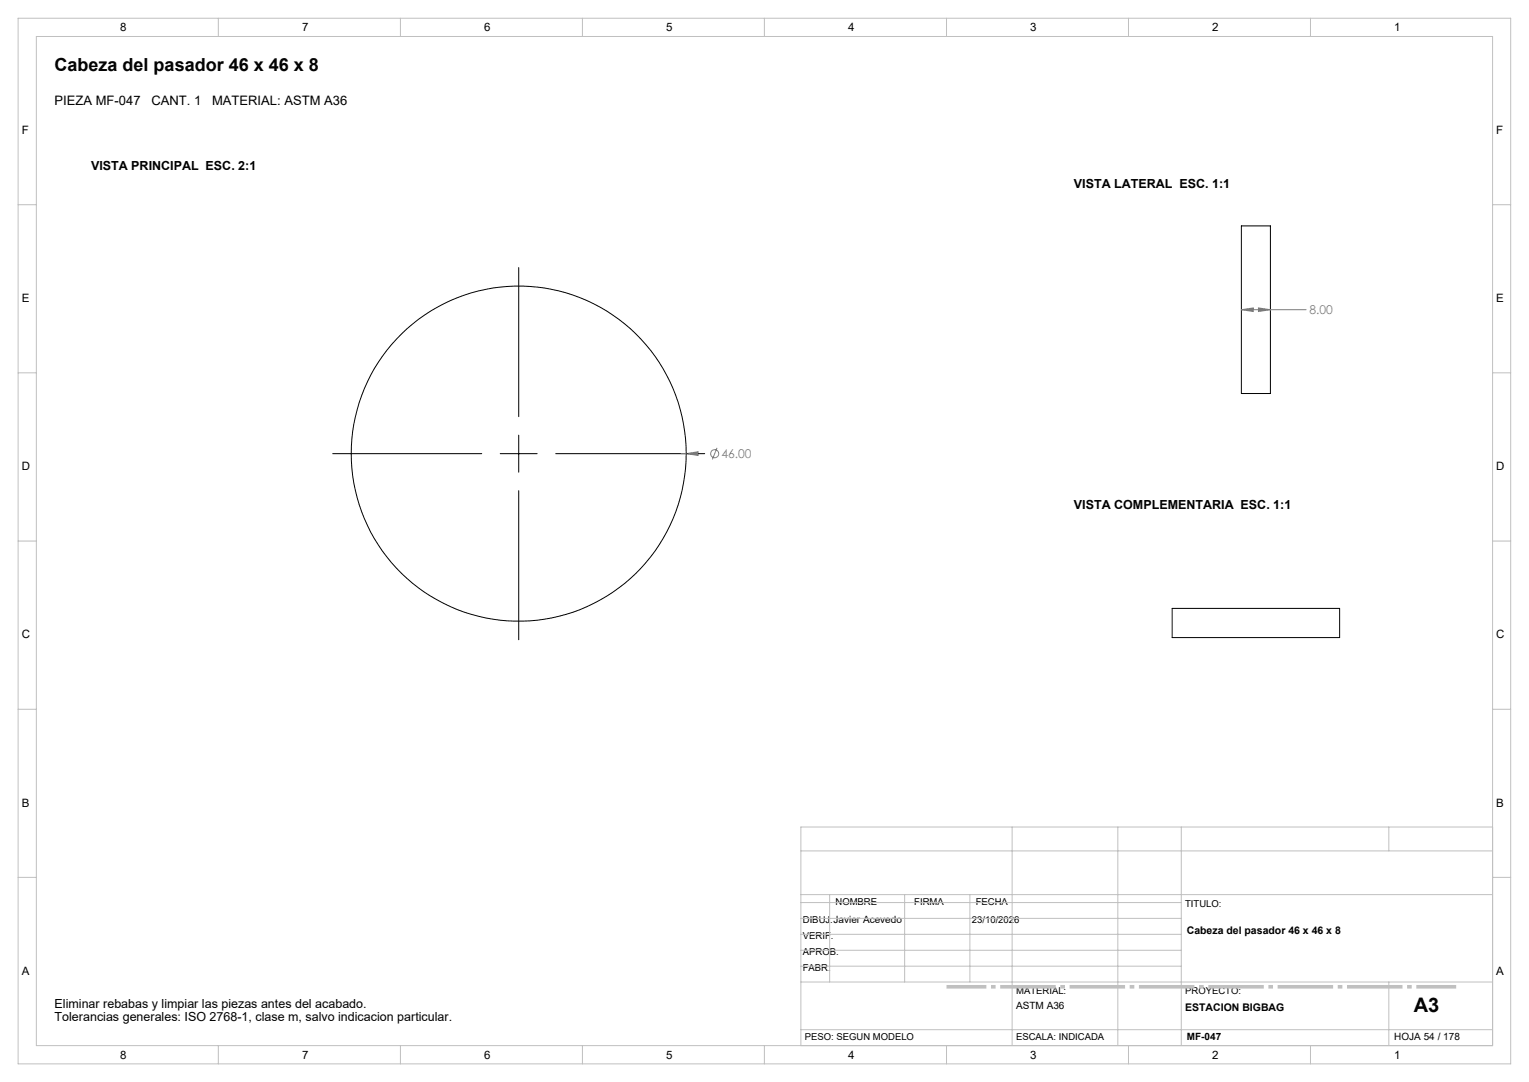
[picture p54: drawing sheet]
<svg xmlns="http://www.w3.org/2000/svg" width="420mm" height="297mm" viewBox="0 0 420 297" stroke-linecap="round" stroke-linejoin="round" font-family="sans-serif">
<defs><g id="words">
<text font-size="5.5" x="388.4" y="277.8">A3</text>
<text font-size="4.9" x="15" y="19.5">Cabeza del pasador 46 x 46 x 8</text>
<g font-size="3.6">
<text x="15" y="28.8">PIEZA MF-047</text>
<text x="41.6" y="28.8">CANT. 1</text>
<text x="58.3" y="28.8">MATERIAL: ASTM A36</text>
</g>
<g font-size="3.4">
<text x="25" y="46.7">VISTA PRINCIPAL ESC. 2:1</text>
<text x="295" y="51.7">VISTA LATERAL ESC. 1:1</text>
<text x="295" y="139.7">VISTA COMPLEMENTARIA ESC. 1:1</text>
<text x="15" y="276.7">Eliminar rebabas y limpiar las piezas antes del acabado.</text>
<text x="15" y="280.2">Tolerancias generales: ISO 2768-1, clase m, salvo indicacion particular.</text>
</g>
<g font-size="3.3" fill="#808080">
<text x="359.7" y="86.3">8.00</text>
<text x="198.2" y="125.7">46.00</text>
</g>
<g font-size="3.2">
<text x="33" y="8.6">8</text>
<text x="83" y="8.6">7</text>
<text x="133" y="8.6">6</text>
<text x="183" y="8.6">5</text>
<text x="233" y="8.6">4</text>
<text x="283" y="8.6">3</text>
<text x="333" y="8.6">2</text>
<text x="383" y="8.6">1</text>
<text x="6" y="36.8">F</text>
<text x="411" y="36.8">F</text>
<text x="6" y="82.9">E</text>
<text x="411" y="82.9">E</text>
<text x="6" y="129.1">D</text>
<text x="411" y="129.1">D</text>
<text x="6" y="175.3">C</text>
<text x="411" y="175.3">C</text>
<text x="6" y="221.4">B</text>
<text x="411" y="221.4">B</text>
<text x="6" y="267.6">A</text>
<text x="411" y="267.6">A</text>
<text x="33" y="290.6">8</text>
<text x="83" y="290.6">7</text>
<text x="133" y="290.6">6</text>
<text x="183" y="290.6">5</text>
<text x="233" y="290.6">4</text>
<text x="283" y="290.6">3</text>
<text x="333" y="290.6">2</text>
<text x="383" y="290.6">1</text>
</g>
<g font-size="2.9">
<text x="326" y="256.5">Cabeza del pasador 46 x 46 x 8</text>
<text x="325.6" y="277.5">ESTACION BIGBAG</text>
</g>
<g font-size="2.7">
<text x="279.1" y="276.8">ASTM A36</text>
<text x="326" y="285.4">MF-047</text>
<text x="383" y="285.4">HOJA 54 / 178</text>
</g>
<g font-size="2.6">
<text x="229.5" y="248.4">NOMBRE</text>
<text x="251.1" y="248.4">FIRMA</text>
<text x="268" y="248.4">FECHA</text>
<text x="325.6" y="249">TITULO:</text>
<text x="220.5" y="253.3">DIBUJ.Javier Acevedo</text>
<text x="220.5" y="257.7">VERIF.</text>
<text x="267" y="253.3">23/10/2026</text>
<text x="220.5" y="262">APROB.</text>
<text x="220.5" y="266.4">FABR.</text>
<text x="279.1" y="273">MATERIAL:</text>
<text x="325.6" y="273">PROYECTO:</text>
<text x="221.1" y="285.5">PESO: SEGUN MODELO</text>
<text x="279.1" y="285.5">ESCALA: INDICADA</text>
</g>
</g></defs>
<g fill="none" stroke="#000" stroke-width=".27">
<path d="M142.5 73.4v41M341 62h8v46h-8zM142.5 119.4v10.2M91.4 124.5h40.9M137.4 124.5h10.2M142.5 134.7v40.9M152.6 124.5h41M322 167h46v8h-46z"/>
<circle cx="142.5" cy="124.5" r="46"/>
</g>
<g fill="none" stroke="#808080" stroke-width=".27">
<path d="M341 85l3.3-.5v1zM341 85h17.8M345.7 84.5l3.3 .5-3.3 .5zM187.1 124.5h1.4M188.5 124.5l3.3-.5v1zM197 122.9l-1.3 3.2"/>
<circle cx="196.3" cy="124.5" r="1.11"/>
</g>
<path d="M260 270.9h140" fill="none" stroke="#c0c0c0" stroke-width="1" stroke-dasharray="15.2 1.3 1.3 1.3" stroke-dashoffset="4.3" stroke-linecap="butt"/>
<g fill="none" stroke="#c0c0c0" stroke-width=".27">
<path d="M5 5h410v287h-410zM10 10h400v277h-400zM60 5v5M110 5v5M160 5v5M210 5v5M260 5v5M310 5v5M360 5v5M5 56.2h5M410 56.2h5M5 102.3h5"/>
<path d="M410 102.3h5M5 148.5h5M410 148.5h5M5 194.7h5M410 194.7h5M220 233.6h190M278 227v60M307.1 227v60M324.5 227v60M381.5 227v6.6M410 227h-190v60M5 240.8h5"/>
<path d="M220 245.6h190M220 256.5h104.5M220 252.1h104.5M220 247.8h104.5M227.9 245.6v24M248.5 245.6v24M266.4 245.6v24M410 240.8h5M220 269.6h190M220 265.2h104.5M220 260.8h104.5M381.5 269.6v17.4"/>
<path d="M60 287v5M110 287v5M160 287v5M210 287v5M220 282.6h190M260 287v5M310 287v5M360 287v5"/>
</g>
<path d="M188.5 124.5l3.3 .5v-1zM345.7 84.5l3.3 .5-3.3 .5zM341 85l3.3-.5v1z" fill="#808080"/>
<use href="#words"/>
</svg>
